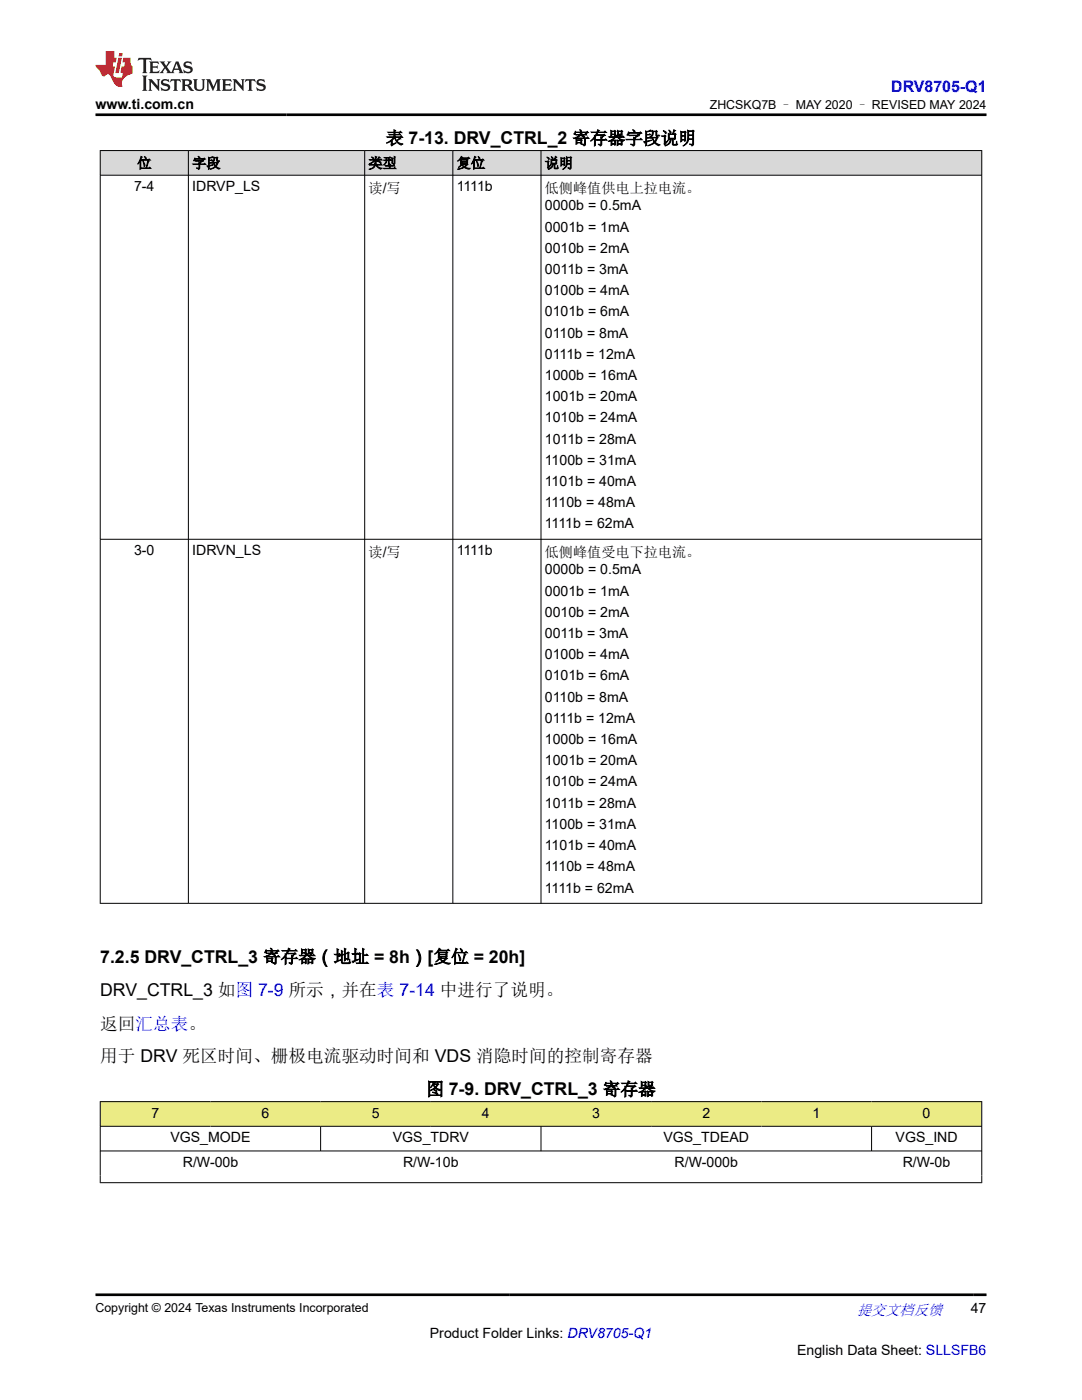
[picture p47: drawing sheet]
<svg xmlns="http://www.w3.org/2000/svg" width="216mm" height="279mm" viewBox="0 0 216 279" stroke-linecap="round" stroke-linejoin="round" font-family="sans-serif">
<defs><g id="words">
<g font-size="3.5">
<text x="77" y="28.8">表 7-13. DRV_CTRL_2 寄存器字段说明</text>
<text x="20" y="192.1">7.2.5 DRV_CTRL_3 寄存器（地址 = 8h）[复位 = 20h]</text>
<text x="20" y="198.8">DRV_CTRL_3 如图 7-9 所示，并在表 7-14 中进行了说明。</text>
<text x="20" y="205.5">返回汇总表。</text>
<text x="20" y="211.9">用于 DRV 死区时间、栅极电流驱动时间和 VDS 消隐时间的控制寄存器</text>
<text x="85" y="218.6">图 7-9. DRV_CTRL_3 寄存器</text>
</g>
<text font-size="3.2" fill="#00f" x="177.8" y="18.3">DRV8705-Q1</text>
<text font-size="3" fill="#00f" x="171" y="262.4">提交文档反馈</text>
<g font-size="2.8">
<text x="19" y="21.7">www.ti.com.cn</text>
<text x="27.4" y="33.5">位</text>
<text x="38.4" y="33.5">字段</text>
<text x="73.5" y="33.5">类型</text>
<text x="91.1" y="33.5">复位</text>
<text x="108.7" y="33.5">说明</text>
<text x="26.8" y="38.2">7-4</text>
<text x="38.4" y="38.2">IDRVP_LS</text>
<text x="73.5" y="38.4">读/写</text>
<text x="91.1" y="38.2">1111b</text>
<text x="108.7" y="38.4">低侧峰值供电上拉电流。</text>
<text x="108.7" y="42">0000b = 0.5mA</text>
<text x="108.7" y="46.2">0001b = 1mA</text>
<text x="108.7" y="50.4">0010b = 2mA</text>
<text x="108.7" y="54.7">0011b = 3mA</text>
<text x="108.7" y="58.9">0100b = 4mA</text>
<text x="108.7" y="63.1">0101b = 6mA</text>
<text x="108.7" y="67.4">0110b = 8mA</text>
<text x="108.7" y="71.6">0111b = 12mA</text>
<text x="108.7" y="75.8">1000b = 16mA</text>
<text x="108.7" y="80.1">1001b = 20mA</text>
<text x="108.7" y="84.3">1010b = 24mA</text>
<text x="108.7" y="88.5">1011b = 28mA</text>
<text x="108.7" y="92.8">1100b = 31mA</text>
<text x="108.7" y="97">1101b = 40mA</text>
<text x="108.7" y="101.2">1110b = 48mA</text>
<text x="108.7" y="105.5">1111b = 62mA</text>
<text x="26.8" y="110.8">3-0</text>
<text x="38.4" y="110.8">IDRVN_LS</text>
<text x="73.5" y="111.1">读/写</text>
<text x="91.1" y="110.8">1111b</text>
<text x="108.7" y="111.1">低侧峰值受电下拉电流。</text>
<text x="108.7" y="114.6">0000b = 0.5mA</text>
<text x="108.7" y="118.9">0001b = 1mA</text>
<text x="108.7" y="123.1">0010b = 2mA</text>
<text x="108.7" y="127.3">0011b = 3mA</text>
<text x="108.7" y="131.6">0100b = 4mA</text>
<text x="108.7" y="135.8">0101b = 6mA</text>
<text x="108.7" y="140">0110b = 8mA</text>
<text x="108.7" y="144.3">0111b = 12mA</text>
<text x="108.7" y="148.5">1000b = 16mA</text>
<text x="108.7" y="152.7">1001b = 20mA</text>
<text x="108.7" y="157">1010b = 24mA</text>
<text x="108.7" y="161.2">1011b = 28mA</text>
<text x="108.7" y="165.4">1100b = 31mA</text>
<text x="108.7" y="169.7">1101b = 40mA</text>
<text x="108.7" y="173.9">1110b = 48mA</text>
<text x="108.7" y="178.1">1111b = 62mA</text>
<text x="30.2" y="223">7</text>
<text x="34" y="228">VGS_MODE</text>
<text x="52.2" y="223">6</text>
<text x="74.2" y="223">5</text>
<text x="78.4" y="228">VGS_TDRV</text>
<text x="96.2" y="223">4</text>
<text x="118.2" y="223">3</text>
<text x="132.4" y="228">VGS_TDEAD</text>
<text x="140.1" y="223">2</text>
<text x="162.1" y="223">1</text>
<text x="178.7" y="228">VGS_IND</text>
<text x="184.1" y="223">0</text>
<text x="36.5" y="232.9">R/W-00b</text>
<text x="80.4" y="232.9">R/W-10b</text>
<text x="134.6" y="232.9">R/W-000b</text>
<text x="180.1" y="232.9">R/W-0b</text>
<text x="193.7" y="262.1">47</text>
<text x="85.8" y="266.9">Product Folder Links: DRV8705-Q1</text>
<text x="159" y="270.3">English Data Sheet: SLLSFB6</text>
</g>
<g font-size="2.5">
<text x="141.6" y="21.8">ZHCSKQ7B – MAY 2020 – REVISED MAY 2024</text>
<text x="19" y="261.8">Copyright © 2024 Texas Instruments Incorporated</text>
</g>
</g></defs>
<g fill="#d8d8d8">
<path d="M20 30h175.9v5h-175.9z" fill-rule="evenodd"/>
<path d="M20.1 30.1h17.4v4.8h-17.4z" fill-rule="evenodd"/>
<path d="M37.7 30.1h35v4.8h-35z" fill-rule="evenodd"/>
<path d="M72.8 30.1h17.5v4.8h-17.5z" fill-rule="evenodd"/>
<path d="M90.4 30.1h17.5v4.8h-17.5z" fill-rule="evenodd"/>
<path d="M108 30.1h87.8v4.8h-87.8z" fill-rule="evenodd"/>
</g>
<path d="M19.9 30h176.1M19.9 35h176.1M20 30v150.3M37.6 30v150.3M72.8 30v150.3M90.4 30v150.3M108 30v150.3M195.9 30v150.3M19.9 107.6h176.1M19.9 180.3h176.1" fill="none" stroke="#000" stroke-width=".2"/>
<g fill="#ebeb85">
<path d="M20 219.9h175.9v4.9h-175.9z" fill-rule="evenodd"/>
<path d="M20.1 219.9h21.9v4.8h-21.9z" fill-rule="evenodd"/>
<path d="M42 219.9h22v4.8h-22z" fill-rule="evenodd"/>
<path d="M64 219.9h22v4.8h-22z" fill-rule="evenodd"/>
<path d="M86 219.9h22v4.8h-22z" fill-rule="evenodd"/>
<path d="M108 219.9h21.9v4.8h-21.9z" fill-rule="evenodd"/>
<path d="M129.9 219.9h22v4.8h-22z" fill-rule="evenodd"/>
<path d="M151.9 219.9h22v4.8h-22z" fill-rule="evenodd"/>
<path d="M173.9 219.9h21.9v4.8h-21.9z" fill-rule="evenodd"/>
</g>
<path d="M19.9 219.9h176.1M20 219.8v16.3M195.9 219.8v16.3M19.9 224.8h176.1M19.9 229.7h176.1M19.9 236h176.1M64 224.8v5M107.9 224.8v5M173.9 224.8v5" fill="none" stroke="#000" stroke-width=".2"/>
<path d="M27.7 11.6l-.2 .5 .5-.2h.6v.1v2.2l-.2 .4h1l-.2-.4v-2.2v-.1h.5l.5 .2-.1-.5zM29.8 12.3l.2 .4v1.5l-.2 .4h1.9l.1-.6a1.08 1.08 0 0 1-1.3 .2v-.7h.6l.4 .2v-.7l-.4 .2h-.6v-.5l.2-.2a1 1 0 0 1 1 .3l-.1-.5zM31.8 12.3l1 1.1-1 1.2h.9l-.2-.2 .4-.8 .5 .8-.2 .2h1.6l-.2-.2 .1-.5h1l.1 .5-.1 .2h.9l-.2-.3-.8-2h-.5l-1 2.2-.8-1.1 .9-1.1h-.8l.2 .2-.5 .6-.3-.6 .1-.2zM35.2 12.7l.4 1h-.8zM36.8 12.4a.65 .65 0 0 0-.2 .7 .65 .65 0 0 0 .6 .5l.7 .1 .1 .3a.79 .79 0 0 1-.7 .4 .79 .79 0 0 1-.7-.5l.1 .7 .2-.1a.93 .93 0 0 0 1.1 .1 .93 .93 0 0 0 .4-1 1.46 1.46 0 0 0-1.2-.6l-.1-.3a1.09 1.09 0 0 1 1.2 .2l-.2-.6-.1 .1-.6-.2zM28.4 15.1l.2 .4v2.2l-.2 .4h1l-.2-.4v-2.2l.2-.4zM29.6 15.8l.2 .4v1.5l-.2 .4h.8l-.3-.4v-1.3l1.7 1.8v-2l.2-.4h-.8l.2 .2 .1 1.1-1.2-1.3zM32.3 15.9a.65 .65 0 0 0-.2 .8 .65 .65 0 0 0 .7 .4l.6 .2 .1 .2a.79 .79 0 0 1-.7 .4 .79 .79 0 0 1-.7-.5l.1 .7 .2-.1a.93 .93 0 0 0 1.1 .1 .93 .93 0 0 0 .4-.9 1.46 1.46 0 0 0-1.2-.6l-.1-.4a1.09 1.09 0 0 1 1.2 .2l-.2-.6-.1 .1-.6-.1zM34.1 15.8l-.1 .6a.63 .63 0 0 1 .7-.3l.1 1.6-.3 .4h1l-.2-.4v-1.6a.66 .66 0 0 1 .8 .3l-.1-.6zM36.2 15.8l.2 .4v1.5l-.2 .4h.9l-.2-.2v-.7h.5l.1 .2a.79 .79 0 0 0 1.2 .6l-1-.9a.61 .61 0 0 0 .6-.6 .61 .61 0 0 0-.5-.7zM36.9 16.1h.2a.47 .47 0 0 1 .5 .1 .47 .47 0 0 1 .1 .5l-.2 .1-.6 .1zM38.5 15.8l.2 .2a2.27 2.27 0 0 0 .4 2 1.04 1.04 0 0 0 1.7-.7v-1.3l.2-.2h-.8l.2 .4v1.1a.6 .6 0 0 1-.6 .6 .6 .6 0 0 1-.6-.6v-1.1l.3-.4zM41.1 15.8l.2 .4v1.5l-.2 .4h.7l-.2-.4v-1.4l.9 1.9 .8-1.9v1.4l-.2 .4h1l-.3-.4v-1.5l.3-.4h-.8l-.7 1.5-.7-1.5zM44.3 15.8l.2 .4v1.5l-.2 .4h1.9l.1-.6a1.09 1.09 0 0 1-1.3 .2v-.7h.6l.4 .2v-.6l-.4 .2h-.6v-.6l.2-.1a1.01 1.01 0 0 1 1 .3l-.1-.6zM46.4 15.8l.3 .4v1.5l-.3 .4h.8l-.2-.4v-1.3l1.6 1.8v-2l.2-.4h-.7l.2 .2v1.1l-1.2-1.3zM49 15.8l-.1 .6a.63 .63 0 0 1 .8-.3v1.6l-.3 .4h1l-.2-.4v-1.6a.66 .66 0 0 1 .8 .3l-.1-.6zM51.4 15.9a.65 .65 0 0 0-.2 .8 .65 .65 0 0 0 .6 .4l.6 .2 .2 .2a.79 .79 0 0 1-.8 .4 .79 .79 0 0 1-.6-.5l.1 .7 .2-.1a.93 .93 0 0 0 1 .1 .93 .93 0 0 0 .5-.9 1.46 1.46 0 0 0-1.3-.6l-.1-.4a1.09 1.09 0 0 1 1.3 .2l-.2-.6-.2 .1-.5-.1z" fill="#231f20"/>
<path d="M21.1 10.2v2.8h-2.1l.1 .3 .9 1a.95 .95 0 0 0 .9 .9 .59 .59 0 0 1 .6-.4 .59 .59 0 0 1 .5 .4l.4 .7a1.59 1.59 0 0 0 2.1 1.4 1.61 1.61 0 0 1 1-2.3l1-.3-.1-1.5a1.59 1.59 0 0 1-.4-1.7h-1.4l-.2 .9h.5l-.1 .9h-.5l-.2 1v.2l.4 .1-.2 .9h-.6a.73 .73 0 0 1-1.1-.7l.3-1.5h-.5l.2-.9h.5l.2-.9h-.5v-1.3zM23.6 11.5l-.6 3.1h.7l.6-3.1zM23.8 10.6l-.1 .6h.7l.1-.6z" fill="#ed1c24"/>
<path d="M19 22.9h177.8M19 258.4h177.8" fill="none" stroke="#000" stroke-width=".53"/>
<use href="#words"/>
</svg>
